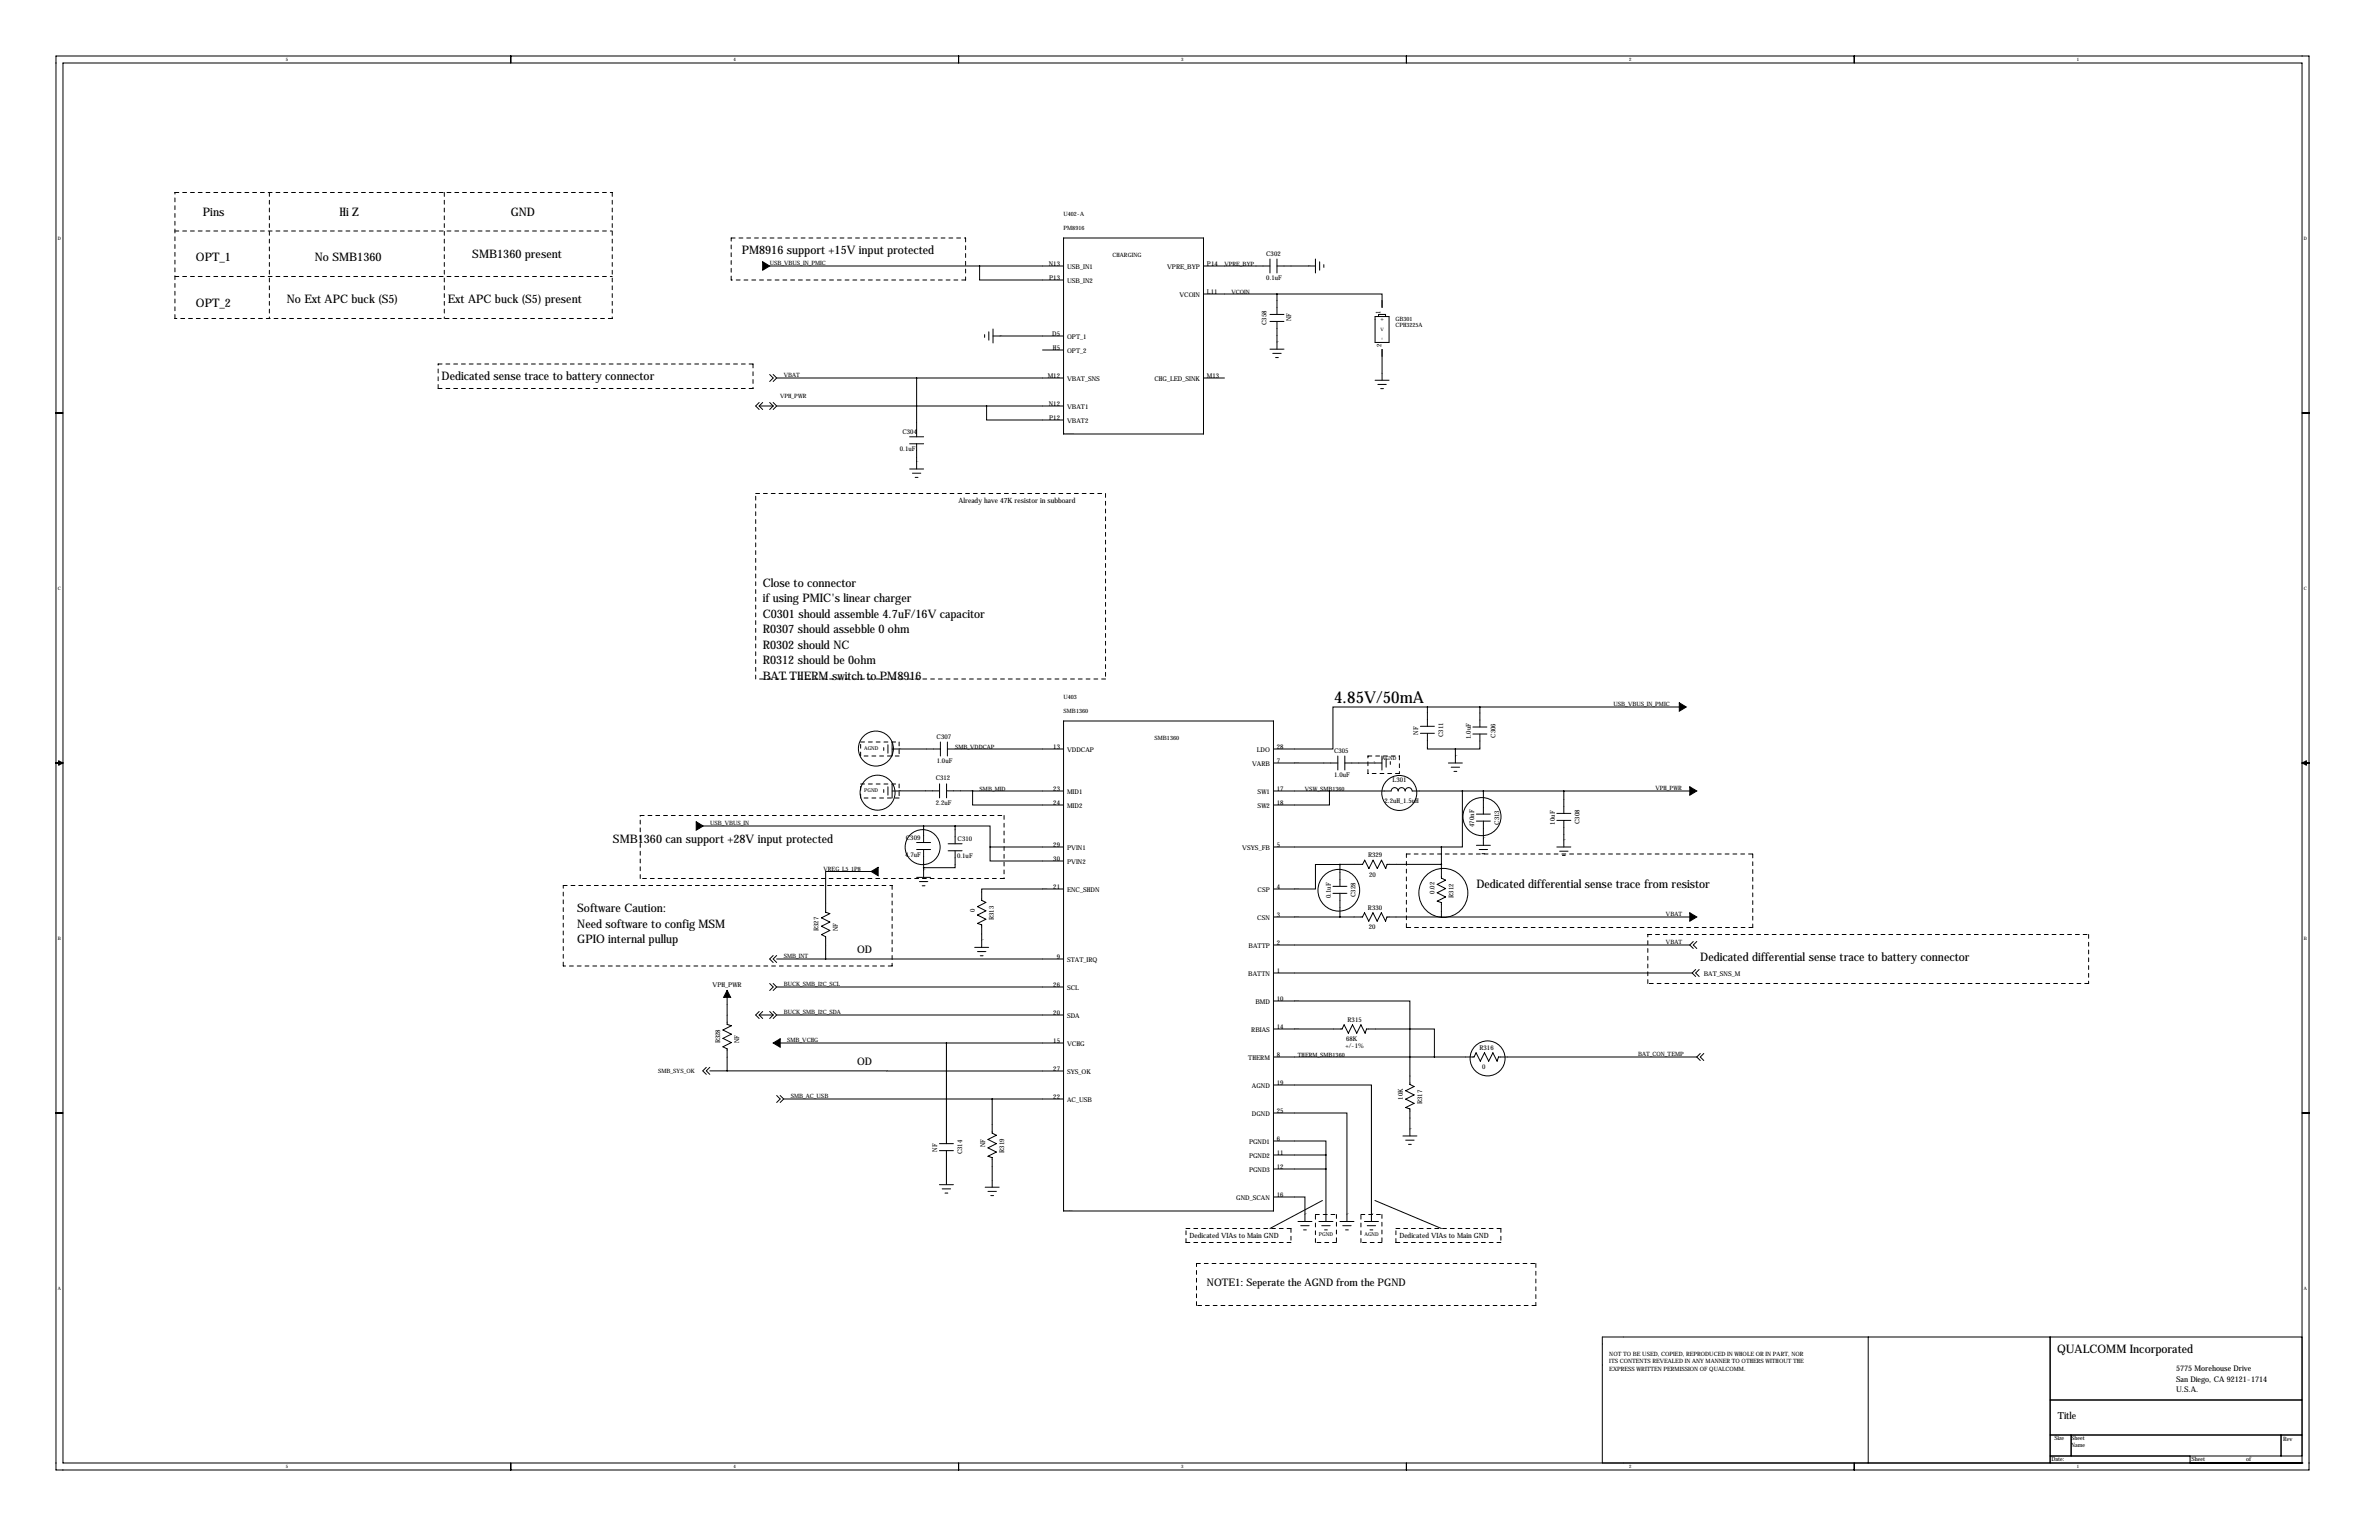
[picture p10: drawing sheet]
<svg xmlns="http://www.w3.org/2000/svg" width="864mm" height="559mm" viewBox="0 0 864 559" stroke-linecap="round" stroke-linejoin="round" font-family="sans-serif">
<defs><g id="words">
<text font-size="5.9" x="484.3" y="255.2">4.85V/50mA</text>
<g font-size="4.3">
<text x="73.7" y="78.3">Pins</text>
<text x="123.2" y="78.3">Hi Z</text>
<text x="185.4" y="78.3">GND</text>
<text x="71.1" y="94.8">OPT_1</text>
<text x="114.3" y="94.8">No SMB1360</text>
<text x="171.4" y="93.5">SMB1360 present</text>
<text x="269.2" y="92.3">PM8916 support +15V input protected</text>
<text x="71.1" y="111.3">OPT_2</text>
<text x="104.1" y="110">No Ext APC buck (S5)</text>
<text x="162.6" y="110">Ext APC buck (S5) present</text>
<text x="160.3" y="138">Dedicated sense trace to battery connector</text>
<text x="276.9" y="212.9">Close to connector</text>
<text x="276.9" y="218.5">if using PMIC's linear charger</text>
<text x="276.9" y="224.2">C0301 should assemble 4.7uF/16V capacitor</text>
<text x="276.9" y="229.8">R0307 should assebble 0 ohm</text>
<text x="276.9" y="235.5">R0302 should NC</text>
<text x="276.9" y="241.1">R0312 should be 0ohm</text>
<text x="276.9" y="246.7">BAT THERM switch to PM8916</text>
<text x="222.5" y="305.9">SMB1360 can support +28V input protected</text>
<text x="535.9" y="322.1">Dedicated differential sense trace from resistor</text>
<text x="209.5" y="331">Software Caution:</text>
<text x="209.5" y="336.7">Need software to config MSM</text>
<text x="209.5" y="342.3">GPIO internal pullup</text>
<text x="617.2" y="348.8">Dedicated differential sense trace to battery connector</text>
<text x="746.8" y="491">QUALCOMM Incorporated</text>
</g>
<g font-size="3.8">
<text x="311.1" y="345.9">OD</text>
<text x="311.1" y="386.5">OD</text>
<text x="438.1" y="466.5">NOTE1: Seperate the AGND from the PGND</text>
</g>
<text font-size="3.6" x="747" y="514.9">Title</text>
<g font-size="2.8">
<text x="789.9" y="497.5">5775 Morehouse Drive</text>
<text x="789.9" y="501.3">San Diego, CA 92121-1714</text>
<text x="789.9" y="505.1">U.S.A.</text>
</g>
<g font-size="2.6">
<text x="348" y="182.4">Already have 47K resistor in subboard</text>
<text x="431.8" y="449.1">Dedicated VIAs to Main GND</text>
<text x="508" y="449.1">Dedicated VIAs to Main GND</text>
</g>
<g font-size="2.4">
<text x="459.6" y="92.7">C302</text>
<text x="380.7" y="96.5">N13</text>
<text x="380.9" y="101.6">P13</text>
<text x="387.3" y="97.5">USB_IN1</text>
<text x="423.7" y="97.5">VPRE_BYP</text>
<text x="438.1" y="96.5">P14</text>
<text x="459.7" y="101.7">0.1uF</text>
<text x="387.3" y="102.5">USB_IN2</text>
<text x="428.1" y="107.6">VCOIN</text>
<text x="438.1" y="106.7">L11</text>
<text x="501.2" y="113.8" transform="rotate(-90 501.2 113.8)">1</text>
<text x="459.7" y="118" transform="rotate(-90 459.7 118)">C358</text>
<text x="468.7" y="116.6" transform="rotate(-90 468.7 116.6)">NF</text>
<text x="502.4" y="116.6" transform="rotate(-90 502.4 116.6)">+</text>
<text x="382" y="121.9">D5</text>
<text x="387.3" y="122.9">OPT_1</text>
<text x="502.4" y="123.2" transform="rotate(-90 502.4 123.2)">-</text>
<text x="382.2" y="127">H5</text>
<text x="387.3" y="127.9">OPT_2</text>
<text x="501.4" y="126" transform="rotate(-90 501.4 126)">2</text>
<text x="380.3" y="137.2">M12</text>
<text x="438.1" y="137.2">M13</text>
<text x="387.3" y="138.1">VBAT_SNS</text>
<text x="419" y="138.1">CHG_LED_SINK</text>
<text x="380.7" y="147.3">N12</text>
<text x="387.3" y="148.3">VBAT1</text>
<text x="380.9" y="152.4">P12</text>
<text x="387.3" y="153.3">VBAT2</text>
<text x="327.6" y="157.4">C304</text>
<text x="326.6" y="163.7">0.1uF</text>
<text x="340" y="268">C307</text>
<text x="514.9" y="266.6" transform="rotate(-90 514.9 266.6)">NF</text>
<text x="523.8" y="267.5" transform="rotate(-90 523.8 267.5)">C311</text>
<text x="533.9" y="268.2" transform="rotate(-90 533.9 268.2)">1.0uF</text>
<text x="542.9" y="267.7" transform="rotate(-90 542.9 267.7)">C306</text>
<text x="382.4" y="271.8">13</text>
<text x="387.3" y="272.7">VDDCAP</text>
<text x="456.3" y="272.7">LDO</text>
<text x="463.5" y="271.8">28</text>
<text x="484.3" y="273">C305</text>
<text x="340" y="276.9">1.0uF</text>
<text x="454.5" y="277.8">VARB</text>
<text x="463.5" y="276.9">7</text>
<text x="339.7" y="283.2">C312</text>
<text x="382.4" y="287">23</text>
<text x="387.3" y="288">MID1</text>
<text x="456.5" y="288">SW1</text>
<text x="463.5" y="287">17</text>
<text x="484.3" y="282">1.0uF</text>
<text x="505.5" y="283.7">L301</text>
<text x="339.7" y="292.1">2.2uF</text>
<text x="382.4" y="292.1">24</text>
<text x="387.3" y="293">MID2</text>
<text x="456.5" y="293">SW2</text>
<text x="463.5" y="292.1">18</text>
<text x="502.6" y="291.4">2.2uH_1.5uH</text>
<text x="544.2" y="299.3" transform="rotate(-90 544.2 299.3)">C313</text>
<text x="564.4" y="299.2" transform="rotate(-90 564.4 299.2)">10uF</text>
<text x="573.4" y="299.1" transform="rotate(-90 573.4 299.1)">C308</text>
<text x="328.8" y="304.8">C309</text>
<text x="347.6" y="305.1">C310</text>
<text x="535.2" y="300.1" transform="rotate(-90 535.2 300.1)">470nF</text>
<text x="328.6" y="311">4.7uF</text>
<text x="347.4" y="311.5">0.1uF</text>
<text x="382.4" y="307.3">29</text>
<text x="387.3" y="308.3">PVIN1</text>
<text x="451" y="308.3">VSYS_FB</text>
<text x="463.5" y="307.3">5</text>
<text x="496.6" y="311.1">R329</text>
<text x="382.4" y="312.4">30</text>
<text x="387.3" y="313.4">PVIN2</text>
<text x="382.4" y="322.6">21</text>
<text x="387.3" y="323.5">ENC_SHDN</text>
<text x="456.5" y="323.5">CSP</text>
<text x="463.5" y="322.6">4</text>
<text x="497" y="318">20</text>
<text x="483.1" y="326" transform="rotate(-90 483.1 326)">0.1uF</text>
<text x="492.1" y="325.5" transform="rotate(-90 492.1 325.5)">C328</text>
<text x="520.7" y="324.3" transform="rotate(-90 520.7 324.3)">0.02</text>
<text x="527.6" y="325.8" transform="rotate(-90 527.6 325.8)">R312</text>
<text x="353.8" y="330.9" transform="rotate(-90 353.8 330.9)">0</text>
<text x="360.8" y="333.8" transform="rotate(-90 360.8 333.8)">R313</text>
<text x="456.4" y="333.7">CSN</text>
<text x="463.5" y="332.7">3</text>
<text x="496.6" y="330.2">R330</text>
<text x="297.2" y="337.9" transform="rotate(-90 297.2 337.9)">R327</text>
<text x="304.1" y="337.8" transform="rotate(-90 304.1 337.8)">NF</text>
<text x="496.9" y="337.1">20</text>
<text x="383.6" y="348">9</text>
<text x="453.3" y="343.8">BATTP</text>
<text x="463.5" y="342.9">2</text>
<text x="387.3" y="348.9">STAT_IRQ</text>
<text x="453.1" y="354">BATTN</text>
<text x="463.5" y="353.1">1</text>
<text x="258.7" y="358.1">VPH_PWR</text>
<text x="382.4" y="358.1">26</text>
<text x="387.3" y="359.1">SCL</text>
<text x="618.5" y="354.2">BAT_SNS_M</text>
<text x="455.7" y="364.2">BMD</text>
<text x="463.5" y="363.2">10</text>
<text x="382.4" y="368.3">20</text>
<text x="387.3" y="369.2">SDA</text>
<text x="489.2" y="370.8">R315</text>
<text x="454.2" y="374.3">RBIAS</text>
<text x="463.5" y="373.4">14</text>
<text x="488.7" y="377.8">68K</text>
<text x="261.4" y="378.6" transform="rotate(-90 261.4 378.6)">R328</text>
<text x="268.4" y="378.5" transform="rotate(-90 268.4 378.5)">NF</text>
<text x="382.4" y="378.5">15</text>
<text x="387.3" y="379.4">VCHG</text>
<text x="463.5" y="383.5">8</text>
<text x="488.4" y="380.3">+/-1%</text>
<text x="537.1" y="381">R316</text>
<text x="382.4" y="388.6">27</text>
<text x="387.3" y="389.6">SYS_OK</text>
<text x="453.1" y="384.5">THERM</text>
<text x="538" y="387.9">0</text>
<text x="454.5" y="394.6">AGND</text>
<text x="463.5" y="393.7">19</text>
<text x="382.4" y="398.8">22</text>
<text x="387.3" y="399.7">AC_USB</text>
<text x="509.3" y="399.1" transform="rotate(-90 509.3 399.1)">10K</text>
<text x="516.2" y="400.7" transform="rotate(-90 516.2 400.7)">R317</text>
<text x="454.5" y="404.8">DGND</text>
<text x="463.5" y="403.9">25</text>
<text x="340.3" y="418" transform="rotate(-90 340.3 418)">NF</text>
<text x="349.2" y="418.9" transform="rotate(-90 349.2 418.9)">C314</text>
<text x="357.6" y="416.2" transform="rotate(-90 357.6 416.2)">NF</text>
<text x="364.6" y="418.3" transform="rotate(-90 364.6 418.3)">R319</text>
<text x="453.4" y="415">PGND1</text>
<text x="463.5" y="414">6</text>
<text x="463.5" y="419.1">11</text>
<text x="453.4" y="420">PGND2</text>
<text x="453.4" y="425.1">PGND3</text>
<text x="463.5" y="424.2">12</text>
<text x="448.8" y="435.3">GND_SCAN</text>
<text x="463.5" y="434.3">16</text>
</g>
<g font-size="2.1">
<text x="386.1" y="78.5">U402-A</text>
<text x="386.1" y="83.6">PM8916</text>
<text x="403.9" y="93.1">CHARGING</text>
<text x="279.4" y="96.3">USB_VBUS_IN_PMIC</text>
<text x="444.5" y="96.5">VPRE_BYP</text>
<text x="447" y="106.7">VCOIN</text>
<text x="506.5" y="116.4">GB301</text>
<text x="506.5" y="118.7">CPH3225A</text>
<text x="284.5" y="136.9">VBAT</text>
<text x="283.2" y="144.5">VPH_PWR</text>
<text x="386.1" y="253.7">U403</text>
<text x="585.7" y="256.3">USB_VBUS_IN_PMIC</text>
<text x="386.1" y="258.8">SMB1360</text>
<text x="419.1" y="268.4">SMB1360</text>
<text x="346.7" y="271.8">SMB_VDDCAP</text>
<text x="355.6" y="287">SMB_MID</text>
<text x="473.7" y="287">VSW_SMB1360</text>
<text x="601" y="286.8">VPH_PWR</text>
<text x="257.8" y="299.5">USB_VBUS_IN</text>
<text x="299" y="316">VREG_L5_1P8</text>
<text x="604.8" y="332.5">VBAT</text>
<text x="284.5" y="347.7">SMB_INT</text>
<text x="604.8" y="342.6">VBAT</text>
<text x="284.5" y="357.9">BUCK_SMB_I2C_SCL</text>
<text x="284.5" y="368">BUCK_SMB_I2C_SDA</text>
<text x="285.8" y="378.2">SMB_VCHG</text>
<text x="471.2" y="383.5">THERM_SMB1360</text>
<text x="594.6" y="383.3">BAT_CON_TEMP</text>
<text x="238.9" y="389.4">SMB_SYS_OK</text>
<text x="287" y="398.5">SMB_AC_USB</text>
<text x="584.2" y="491.9">NOT TO BE USED, COPIED, REPRODUCED IN WHOLE OR IN PART, NOR</text>
<text x="584.2" y="497.5">EXPRESS WRITTEN PERMISSION OF QUALCOMM.</text>
<text x="584.2" y="494.7">ITS CONTENTS REVEALED IN ANY MANNER TO OTHERS WITHOUT THE</text>
<text x="745.7" y="522.6">Size</text>
<text x="751.8" y="525.2">Name</text>
<text x="751.8" y="522.4">Sheet</text>
<text x="828.8" y="522.9">Rev</text>
<text x="744.7" y="530">Date:</text>
<text x="795.5" y="530">Sheet</text>
<text x="815.3" y="530">of</text>
</g>
<g font-size="1.9">
<text x="313.7" y="272">AGND</text>
<text x="501.6" y="275.8">AGND</text>
<text x="313.7" y="287.2">PGND</text>
<text x="478.8" y="448.5">PGND</text>
<text x="495.3" y="448.5">AGND</text>
</g>
<g font-size="1.7">
<text x="103.7" y="22.2">5</text>
<text x="266.3" y="22.2">4</text>
<text x="428.8" y="22.2">3</text>
<text x="591.4" y="22.2">2</text>
<text x="754" y="22.2">1</text>
<text x="21" y="87">D</text>
<text x="836.4" y="87">D</text>
<text x="21" y="214">C</text>
<text x="836.4" y="214">C</text>
<text x="21" y="341">B</text>
<text x="836.4" y="341">B</text>
<text x="21" y="468">A</text>
<text x="836.4" y="468">A</text>
<text x="103.7" y="532.8">5</text>
<text x="266.3" y="532.8">4</text>
<text x="428.8" y="532.8">3</text>
<text x="591.4" y="532.8">2</text>
<text x="754" y="532.8">1</text>
</g>
<text font-size="1.6" x="501.2" y="120.2">V</text>
<g font-size=".4">
<text x="475" y="96.5">GND</text>
<text x="363" y="121.9">GND</text>
<text x="463.5" y="124.2">GND</text>
<text x="386.1" y="157.5">PMIC-PM8916(BGA176)</text>
<text x="332.7" y="167.6">GND</text>
<text x="326.4" y="271.8">GND</text>
<text x="528.3" y="274.3">GND</text>
<text x="469.9" y="276.9">N22771726</text>
<text x="499.1" y="276.9" transform="rotate(-90 499.1 276.9)">GND</text>
<text x="326.4" y="287">GND</text>
<text x="538.5" y="304.2">GND</text>
<text x="567.7" y="304.8">GND</text>
<text x="335.3" y="315.8">GND</text>
<text x="378.5" y="322.6">N22771946</text>
<text x="469.9" y="322.6">N22771782</text>
<text x="469.9" y="332.7">N23405089</text>
<text x="356.4" y="341.2">GND</text>
<text x="469.9" y="363.2">N22771825</text>
<text x="469.9" y="373.4">N22771854</text>
<text x="511.8" y="409.7">GND</text>
<text x="386.1" y="439.4">CHARGER-SMB1360</text>
<text x="473.7" y="440.7">GND</text>
<text x="481.3" y="440.7">GND</text>
<text x="488.9" y="440.7">GND</text>
<text x="497.8" y="440.7">GND</text>
</g>
</g></defs>
<g fill="none" stroke="#000" stroke-width=".36" stroke-dasharray="1.4 1.4">
<path d="M63.5 69.9h158.7M97.8 69.9v45.7M161.3 69.9v45.7M222.2 69.9v45.7M63.5 83.8h158.7M265.4 86.4h85.1M350.5 86.4v15.2M63.5 115.6v-45.7M63.5 100.3h158.7M222.2 115.6h-158.7M265.4 101.6v-15.2M350.5 101.6h-85.1"/>
<path d="M159.1 132.1h114.3M273.4 132.1v8.9M159.1 141v-8.9M273.4 141h-114.3M274.3 179.1h127M401.3 179.1v67.3M274.3 246.4v-67.3M401.3 246.4h-127M312.4 274.3v-5.1M312.4 269.2h14M326.4 269.2v5.1M326.4 274.3h-14"/>
<path d="M496.6 274.3h11.4M508 274.3v6.4M232.4 295.9h132.1M312.4 289.6v-5.1M312.4 284.5h14M326.4 284.5v5.1M326.4 289.6h-14M364.5 295.9v22.9M496.6 280.7v-6.4M508 280.7h-11.4M232.4 318.8v-22.9M364.5 318.8h-132.1"/>
<path d="M510.5 309.9h125.8M636.3 309.9v26.6M204.5 321.3h119.3M323.8 321.3v29.2M510.5 336.5v-26.6M598.2 339.1h160M636.3 336.5h-125.8M758.2 339.1v17.8M204.5 350.5v-29.2M323.8 350.5h-119.3M598.2 356.9v-17.8M758.2 356.9h-160"/>
<path d="M430.5 450.8v-5M430.5 445.8h38.1M434.3 458.5h123.2M468.6 445.8v5M468.6 450.8h-38.1M477.5 450.8v-10.1M477.5 440.7h7.6M485.1 440.7v10.1M485.1 450.8h-7.6M494 450.8v-10.1M494 440.7h7.6M501.6 440.7v10.1"/>
<path d="M501.6 450.8h-7.6M506.7 450.8v-5M506.7 445.8h38.1M544.8 445.8v5M544.8 450.8h-38.1M557.5 458.5v15.2M434.3 473.7v-15.2M557.5 473.7h-123.2"/>
</g>
<g fill="none" stroke="#000" stroke-width=".36">
<path d="M20.3 20.3h817.9v513.1h-817.9zM22.9 22.9h812.8v508h-812.8zM185.4 20.3v2.6M348 20.3v2.6M510.5 20.3v2.6M673.1 20.3v2.6M279.4 96.5h106.7M355.6 96.5v5.1h30.5M386.1 86.4h50.8v71.1h-50.8zM436.9 96.5h24.1M461 94v5.1M463.5 96.5h14"/>
<path d="M463.5 94v5.1M477.5 94v5.1M479 95v3M480.6 96v1M360.5 119.4v5.1M436.9 106.7h26.6M461 116.6h5.1M461 114.1h5.1M463.5 106.7h38.2v4.9v-2.6M463.5 106.7v7.4M463.5 116.6v10.1M499.2 114.9h5v9.4h-5z"/>
<path d="M500.4 114.9v-.8h2.6v.8M279.4 135.9l1.3 1.3-1.3 1.2M280.7 135.9l1.2 1.3M281.9 137.2h104.2M281.9 137.2l-1.2 1.2M332.7 137.2v21.3M357.4 121.4v1M359 120.4v3M360.5 121.9h25.6M378.5 127h7.6M436.9 137.2h7.6M461 126.7h5.1"/>
<path d="M462 128.2h3.1M463 129.7h1.1M499.2 138h5M500.2 139.5h3M501.7 126.8v11.2M20.3 149.9h2.6M275.6 147.3h5.1M275.6 146.1l-1.3 1.2 1.3 1.3M275.6 147.3l1.3 1.3M276.9 146.1l-1.3 1.2M279.4 146.1l1.3 1.2M280.7 146.1l1.2 1.2"/>
<path d="M280.7 147.3l-1.3 1.3M281.9 147.3h104.2M281.9 147.3l-1.2 1.3M330.2 158.5h5.1M358.1 147.3v5.1h28M501.2 141h1M835.7 149.9h2.5M330.2 161h5.1M330.2 170.2h5.1M331.2 171.7h3.1M332.2 173.2h1M332.7 161v9.2"/>
<path d="M518.2 256.5h-34.3v15.3h-21.6M518.2 256.5v7.1M518.2 256.5h91.4M537.2 256.5v7.3M20.3 276.9h2.6M21.3 276.1l1.6 .8-1.6 .7zM320.8 271.3v1M322.3 270.3v3M323.8 271.8h17.6M323.8 269.2v5.1M341.4 269.2v5.1M343.9 271.8h42.2"/>
<path d="M343.9 269.2v5.1M386.1 261.6h76.2v177.8h-76.2zM462.3 276.9h23.3M485.6 274.3v5.1M488.2 276.9h13.4M488.2 274.3v5.1M501.6 274.3v5.1M503.2 275.3v3.1M504.7 276.4v1M515.6 263.6h5.1M515.6 266.1h5.1M518.2 266.1v5.7h10.1"/>
<path d="M525.8 276.9h5.1M526.8 278.4h3M527.8 279.9h1M528.3 271.8v5.1M534.7 263.8h5.1M534.7 266.3h5.1M537.2 266.3v5.5h-8.9M835.7 276.9h2.5M835.7 276.9l1.5-.8v1.5zM255.3 299.7h91.4M320.8 286.5v1M322.3 285.5v3"/>
<path d="M323.8 284.5v5.1M335.3 299.7v6M341.1 287h-17.3M341.1 284.4v5.1M343.6 287h9.5M343.6 284.4v5.1M346.7 299.7h12.7v7.6M346.7 299.7v6.5M353.1 287v5.1h33M353.1 287h33M462.3 287h42.7M482.6 287v5.1h-20.3"/>
<path d="M505 287a1.27 1.27 0 0 1 1.3-1.2 1.27 1.27 0 0 1 1.2 1.2M507.5 287a1.27 1.27 0 0 1 1.3-1.2 1.27 1.27 0 0 1 1.3 1.2M510.1 287a1.27 1.27 0 0 1 1.3-1.2 1.27 1.27 0 0 1 1.2 1.2h100.8M530.9 287v20.3h-7.7M535.9 295.4h5.1M535.9 297.9h5.1M538.5 287v8.4M538.5 297.9v8.8M565.1 295.1h5.1M565.1 297.7h5.1M567.7 287v8.1M567.7 297.7v9.6"/>
<path d="M316.2 316.2h-16.5v14.8l1.5 .5-3 1.5 3 1.6-3 1.5 3 1.5-3 1.5 1.5 .8v8.1M332.7 305.7h5.1M332.7 308.3h5.1M332.7 318.4h5.1M333.8 319.9h3M335.3 308.3v10.1M344.2 306.2h5M344.2 308.7h5M346.7 308.7v6.2h-11.4M359.4 307.3v5.1h26.7M359.4 307.3h26.7M462.3 307.3h60.9"/>
<path d="M486.4 313.7h-8.9v8.9h-15.2M486.4 313.7l8.2-.1 .8-1.5 1.5 3.1 1.5-3.1 1.6 3.1 1.5-3.1 1.5 3.1 .5-1.6 19.7 .1M486.4 313.7v7.9M523.2 307.3v11.3l1.6 .8-3.1 1.5 3.1 1.5-3.1 1.6 3.1 1.5-3.1 1.5 1.5 .5v5.2M535.9 306.7h5.1M537 308.3h3M538 309.8h1M565.1 307.3h5.1M566.2 308.9h3M567.2 310.4h1M334.8 321.4h1M386.1 322.6h-29.7v4.1l1.5 .8-3.1 1.5 3.1 1.5-3.1 1.5 3.1 1.6-3.1 1.5 1.6 .5v8.2"/>
<path d="M462.3 332.7h32.3l.8-1.5 1.5 3.1 1.5-3.1 1.5 3.1 1.5-3.1 1.6 3.1 .5-1.6h109.9M483.9 321.6h5M483.9 324.2h5M486.4 324.2v8.5M264 359.4v12.3l1.5 .5-3.1 1.5 3.1 1.6-3.1 1.5 3.1 1.5-3.1 1.5 1.6 .8v8M279.4 356.9l1.3 1.2-1.3 1.3M280.7 356.9l1.2 1.2M280.7 346.7l-1.3 1.3 1.3 1.2M281.9 348h104.2M281.9 358.1h104.2M281.9 358.1l-1.2 1.3M281.9 346.7l-1.2 1.3 1.2 1.2"/>
<path d="M353.8 343.8h5.1M354.8 345.3h3.1M355.9 346.8h1M462.3 342.9h151.1M462.3 353.1h152M613.4 342.9l1.3 1.3M614.3 353.1l1.2 1.2M614.7 341.6l-1.3 1.3M615.5 351.8l-1.2 1.3M615.9 341.6l-1.2 1.3 1.2 1.3M616.8 351.8l-1.3 1.3 1.3 1.2M275.6 368.3h5.1"/>
<path d="M275.6 367l-1.3 1.3 1.3 1.3M275.6 368.3l1.3 1.3M276.9 367l-1.3 1.3M279.4 367l1.3 1.3M280.7 367l1.2 1.3M280.7 368.3l-1.3 1.3M281.9 368.3h104.2M281.9 368.3l-1.2 1.3M283.2 378.5h102.9M343.6 378.5v36.5M462.3 363.2h49.5v30.3l1.5 .8-3 1.5 3 1.5-3 1.5 3 1.6-3 1.5 1.5 .5v9.8M462.3 373.4h24.9l.7-1.5 1.6 3 1.5-3 1.5 3 1.5-3 1.6 3 .5-1.5h24.6v10.1"/>
<path d="M256.4 387.3l-1.3 1.3 1.3 1.2M257.7 388.6h6.3M257.7 387.3l-1.3 1.3 1.3 1.2M264 388.6h122.1M281.9 397.5l1.3 1.3-1.3 1.2M283.2 397.5l1.3 1.3M284.5 398.8h101.6M284.5 398.8l-1.3 1.2M360.2 398.8v12.4l1.5 .7-3.1 1.6 3.1 1.5-3.1 1.5 3.1 1.5-3.1 1.6 1.6 .5v10.7M462.3 393.7h35.5v49.5M462.3 383.5h72.8l.7-1.5 1.6 3.1 1.5-3.1 1.5 3.1 1.5-3.1 1.6 3.1 .5-1.6h71.9M615.9 383.5l1.3 1.3"/>
<path d="M617.2 382.3l-1.3 1.2M618.5 382.3l-1.3 1.2 1.3 1.3M20.3 403.9h2.6M341 415h5.1M341 417.5h5.1M343.6 417.5v12.4M462.3 414h19v5.1M462.3 403.9h26.6v39.3M462.3 419.1h19M481.3 419.1v24.1M509.3 412.2h5M510.3 413.7h3"/>
<path d="M511.3 415.2h1M835.7 403.9h2.5M341 429.9h5.1M342 431.4h3.1M343.1 432.9h1M357.6 430.8h5.1M358.6 432.3h3.1M359.7 433.8h1M462.3 434.3h11.4v8.9M462.3 424.2h19M480.1 435.6l-19.1 10.2M499.1 435.6l24.1 10.2"/>
<path d="M471.2 443.2h5M472.2 444.8h3M473.2 446.3h1M478.8 443.2h5.1M479.8 444.8h3.1M480.8 446.3h1M486.4 443.2h5.1M487.4 444.8h3.1M488.4 446.3h1.1M495.3 443.2h5.1M496.3 444.8h3.1M497.3 446.3h1"/>
<path d="M678.2 485.1v45.8M744.2 485.1v45.8M835.7 485.1h-254v45.8M744.2 508h91.5M185.4 530.9v2.5M348 530.9v2.5M510.5 530.9v2.5M673.1 530.9v2.5M744.2 520.7h91.5M744.2 528.3h91.5M751.8 520.7v7.6M795 530.9h.1"/>
<path d="M795 528.3v2.6M828 520.7v7.6M835.7 530.9h.1"/>
<circle cx="318" cy="271.6" r="6.4"/>
<circle cx="318.6" cy="287.6" r="6.4"/>
<circle cx="507.9" cy="287.7" r="6.4"/>
<circle cx="538" cy="296.3" r="6.9"/>
<circle cx="334.9" cy="307.4" r="6.4"/>
<circle cx="486" cy="323" r="7.6"/>
<circle cx="524" cy="324" r="8.9"/>
<circle cx="540" cy="384" r="6.4"/>
</g>
<path d="M276.9 95l2.5 1.5-2.5 1.5zM609.6 255l2.5 1.5-2.5 1.6zM252.7 298.2l2.6 1.5-2.6 1.5zM613.4 285.5l2.5 1.5-2.5 1.5zM316.2 316.2l2.6-1.5v3.1zM613.4 331.2l2.5 1.5-2.5 1.6zM264 359.4l1.2 2.5h-2.5zM280.7 378.5l2.5-1.6v3.1z" fill="#000" stroke="#000" stroke-width=".36"/>
<path d="M523.2 332.7a.05 .05 0 0 0 .1 0 .05 .05 0 0 0-.1 0zM463.5 106.7a.05 .05 0 0 0 .1 0 .05 .05 0 0 0-.1 0zM358.1 147.3a.05 .05 0 0 0 .1 0 .05 .05 0 0 0-.1 0zM353 287a.05 .05 0 0 0 .1 0 .05 .05 0 0 0-.1 0zM530.8 287a.05 .05 0 0 0 .1 0 .05 .05 0 0 0-.1 0zM523.2 307.3a.05 .05 0 0 0 .1 0 .05 .05 0 0 0-.1 0zM523.2 313.7a.05 .05 0 0 0 .1 0 .05 .05 0 0 0-.1 0zM332.7 137.2a.05 .05 0 0 0 .1 0 .05 .05 0 0 0-.1 0zM518.1 256.5a.05 .05 0 0 0 .1 0 .05 .05 0 0 0-.1 0zM343.5 378.5a.05 .05 0 0 0 .1 0 .05 .05 0 0 0-.1 0zM263.9 388.6a.05 .05 0 0 0 .1 0 .05 .05 0 0 0-.1 0z" fill="#000" stroke="#000" stroke-width=".51"/>
<use href="#words"/>
</svg>
